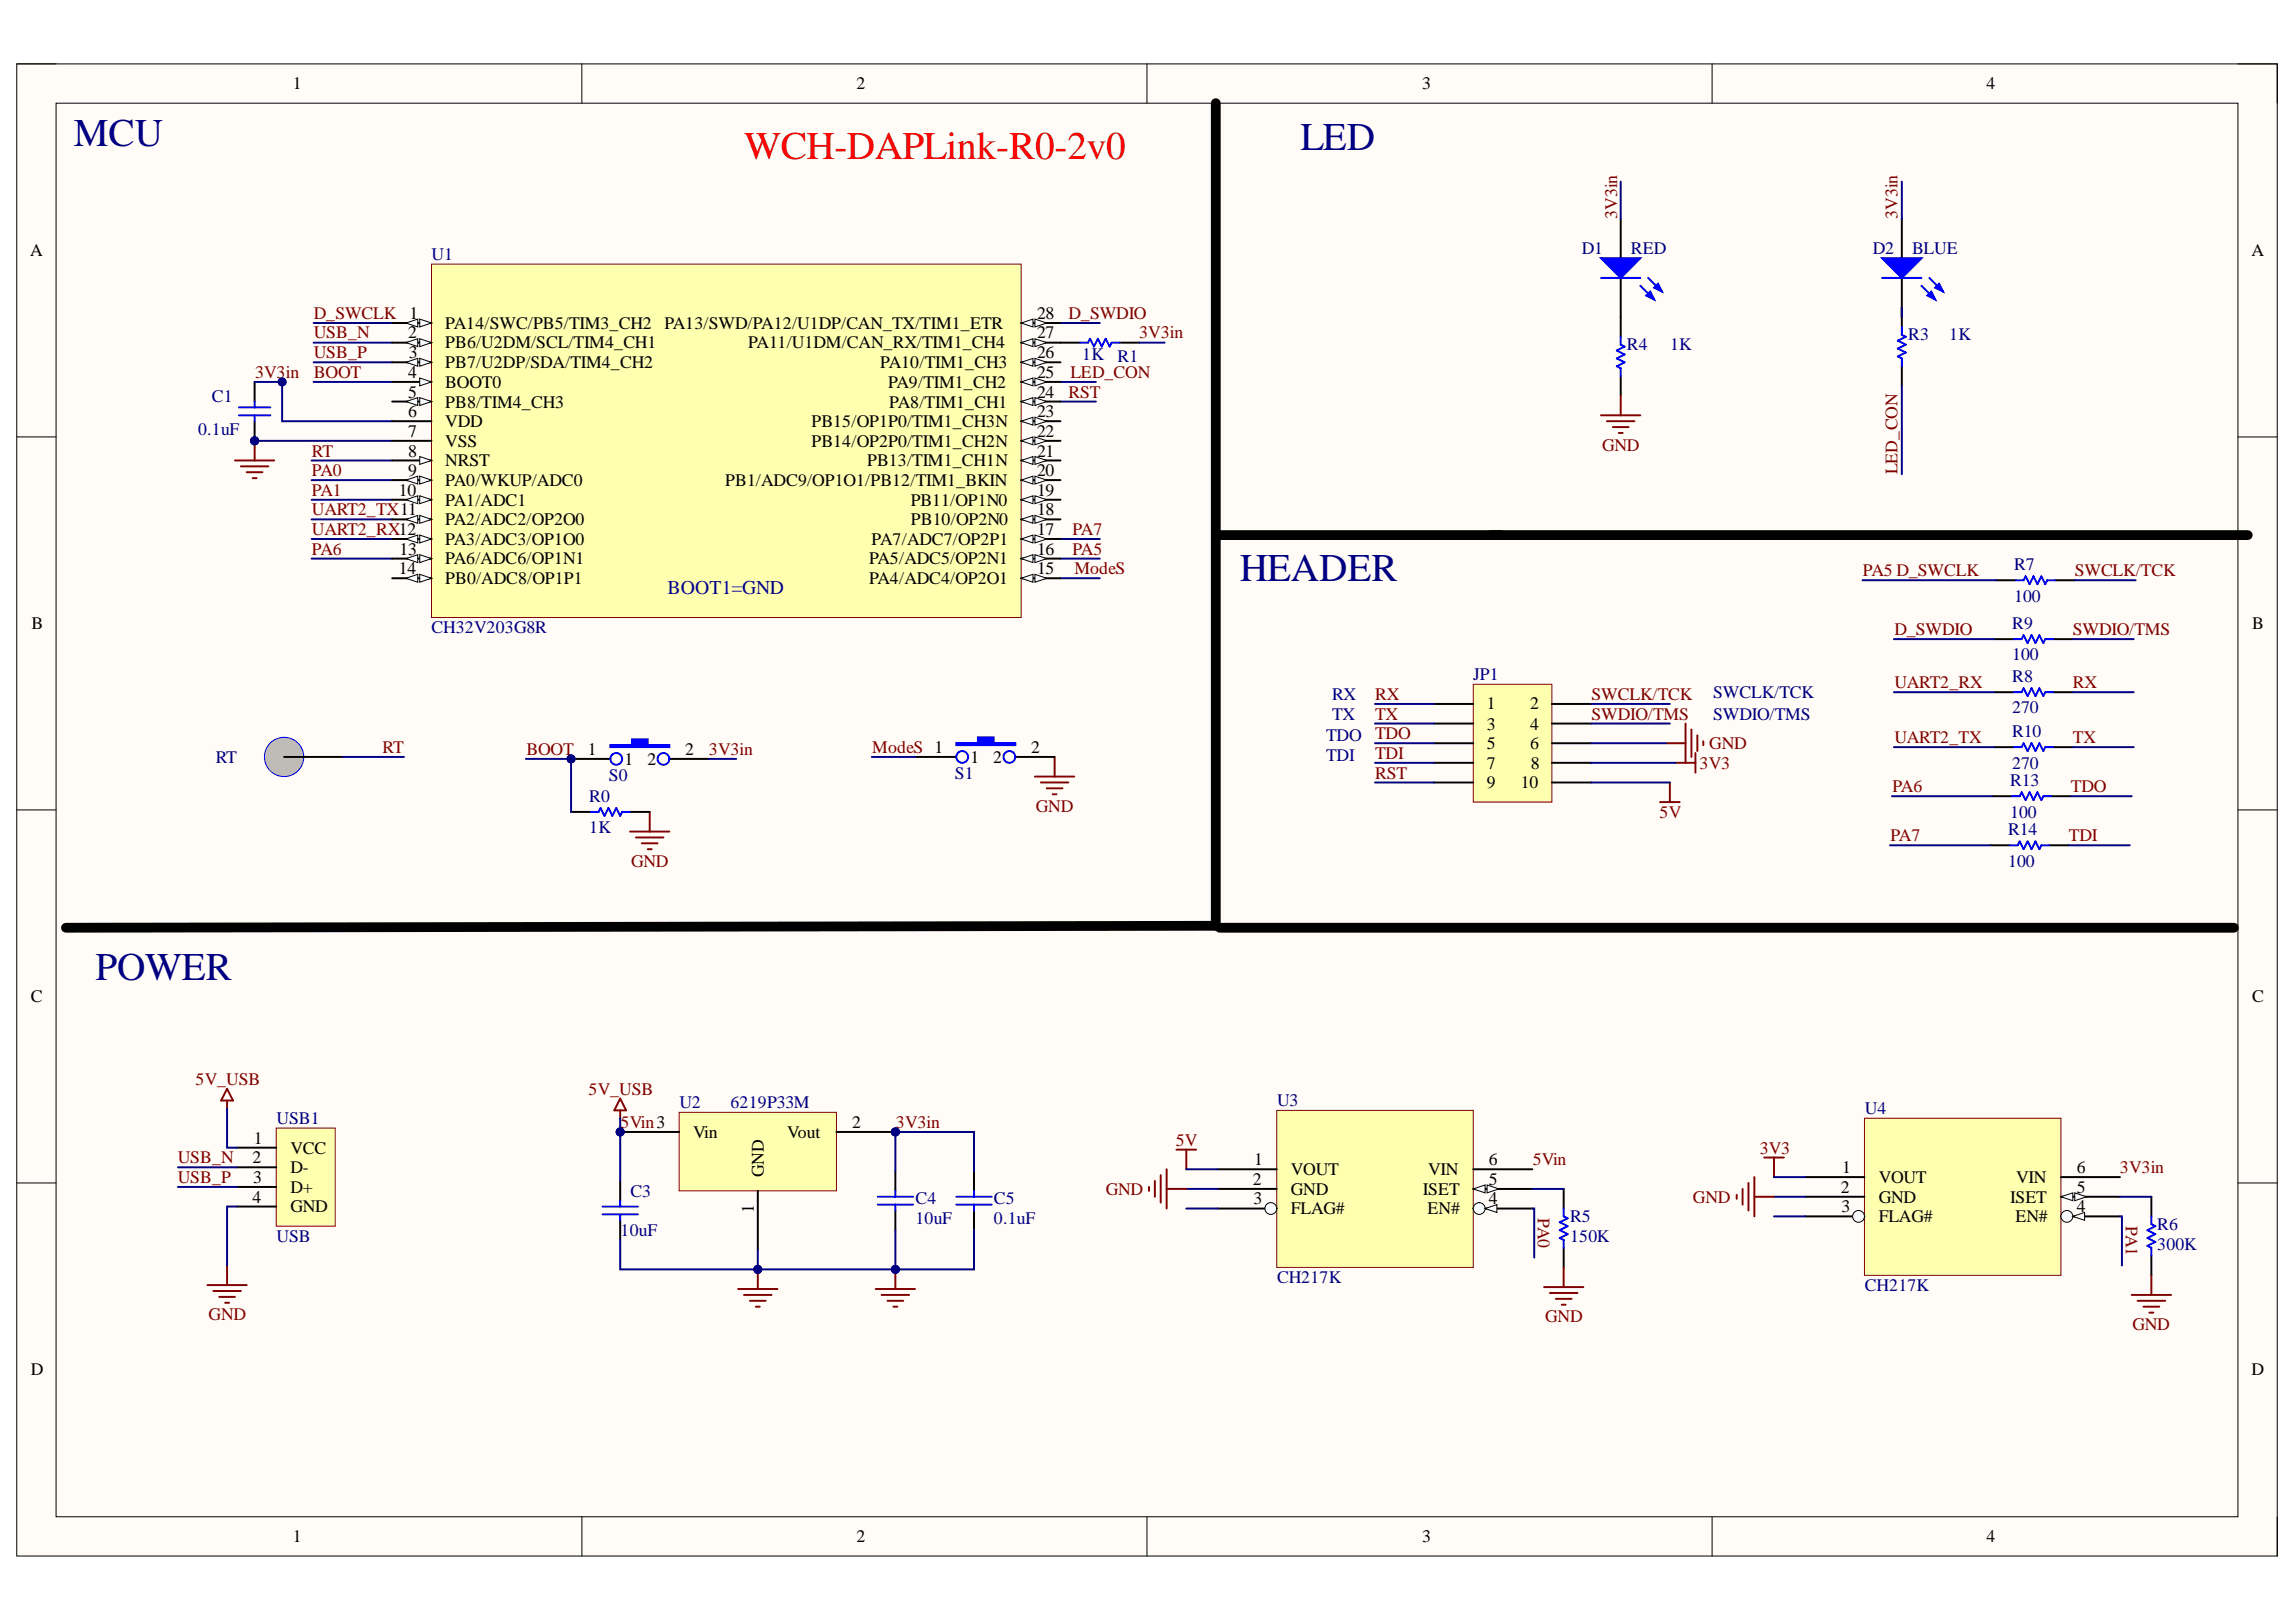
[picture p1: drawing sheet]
<svg xmlns="http://www.w3.org/2000/svg" width="297mm" height="210mm" viewBox="0 0 297 210" stroke-linecap="round" stroke-linejoin="round" font-family="sans-serif">
<defs><g id="words">
<g font-size="5.1" fill="#000080">
<text x="9.6" y="18.8">MCU</text>
<text x="168.3" y="19.4">LED</text>
<text x="160.4" y="75.2">HEADER</text>
<text x="12.4" y="126.8">POWER</text>
</g>
<text font-size="5.1" fill="#f00" x="96.3" y="20.6">WCH-DAPLink-R0-2v0</text>
<text font-size="2.5" fill="#0c0087" x="86.4" y="76.8">BOOT1=GND</text>
<g font-size="2.3">
<text x="37.9" y="11.6">1</text>
<text x="110.8" y="11.6">2</text>
<text x="184" y="11.6">3</text>
<text x="257" y="11.6">4</text>
<text x="3.9" y="33.1">A</text>
<text x="291.3" y="33.1">A</text>
<text x="53" y="41.2">1</text>
<text x="134.2" y="41.2">28</text>
<text x="52.8" y="43.8">2</text>
<text x="52.9" y="46.3">3</text>
<text x="57.6" y="42.5">PA14/SWC/PB5/TIM3_CH2</text>
<text x="57.6" y="45.1">PB6/U2DM/SCL/TIM4_CH1</text>
<text x="57.6" y="47.6">PB7/U2DP/SDA/TIM4_CH2</text>
<text x="86" y="42.5">PA13/SWD/PA12/U1DP/CAN_TX/TIM1_ETR</text>
<text x="96.8" y="45.1">PA11/U1DM/CAN_RX/TIM1_CH4</text>
<text x="113.9" y="47.6">PA10/TIM1_CH3</text>
<text x="134.2" y="46.3">26</text>
<text x="134.2" y="43.8">27</text>
<text x="52.8" y="48.9">4</text>
<text x="52.8" y="51.5">5</text>
<text x="57.6" y="50.2">BOOT0</text>
<text x="57.6" y="52.7">PB8/TIM4_CH3</text>
<text x="114.9" y="50.2">PA9/TIM1_CH2</text>
<text x="115.1" y="52.7">PA8/TIM1_CH1</text>
<text x="134.2" y="48.9">25</text>
<text x="134.2" y="51.5">24</text>
<text x="52.8" y="54">6</text>
<text x="52.8" y="59.1">8</text>
<text x="52.8" y="56.5">7</text>
<text x="57.6" y="55.3">VDD</text>
<text x="57.6" y="57.8">VSS</text>
<text x="105" y="57.8">PB14/OP2P0/TIM1_CH2N</text>
<text x="105" y="55.3">PB15/OP1P0/TIM1_CH3N</text>
<text x="134.2" y="59.1">21</text>
<text x="134.2" y="56.5">22</text>
<text x="134.2" y="54">23</text>
<text x="51.6" y="64.2">10</text>
<text x="52.8" y="61.6">9</text>
<text x="57.6" y="60.4">NRST</text>
<text x="57.6" y="62.9">PA0/WKUP/ADC0</text>
<text x="57.6" y="65.4">PA1/ADC1</text>
<text x="93.8" y="62.9">PB1/ADC9/OP1O1/PB12/TIM1_BKIN</text>
<text x="112.2" y="60.4">PB13/TIM1_CH1N</text>
<text x="117.8" y="65.4">PB11/OP1N0</text>
<text x="134.2" y="64.2">19</text>
<text x="134.2" y="61.6">20</text>
<text x="51.7" y="71.8">13</text>
<text x="57.6" y="68">PA2/ADC2/OP2O0</text>
<text x="57.6" y="70.5">PA3/ADC3/OP1O0</text>
<text x="112.8" y="70.5">PA7/ADC7/OP2P1</text>
<text x="117.8" y="68">PB10/OP2N0</text>
<text x="134.2" y="71.8">16</text>
<text x="134.2" y="69.2">17</text>
<text x="134.2" y="66.7">18</text>
<text x="51.6" y="74.3">14</text>
<text x="57.6" y="75.6">PB0/ADC8/OP1P1</text>
<text x="57.6" y="73">PA6/ADC6/OP1N1</text>
<text x="112.4" y="73">PA5/ADC5/OP2N1</text>
<text x="112.4" y="75.6">PA4/ADC4/OP2O1</text>
<text x="134.2" y="74.3">15</text>
<text x="4.1" y="81.4">B</text>
<text x="291.4" y="81.4">B</text>
<text x="192.4" y="91.8">1</text>
<text x="192.4" y="94.4">3</text>
<text x="198" y="94.4">4</text>
<text x="198" y="91.8">2</text>
<text x="76.1" y="97.7">1</text>
<text x="80.8" y="99">1</text>
<text x="83.8" y="99">2</text>
<text x="88.7" y="97.7">2</text>
<text x="125.5" y="98.7">1</text>
<text x="128.5" y="98.7">2</text>
<text x="133.4" y="97.5">2</text>
<text x="192.4" y="97">5</text>
<text x="192.4" y="99.5">7</text>
<text x="198" y="97">6</text>
<text x="198" y="99.5">8</text>
<text x="192.4" y="102">9</text>
<text x="196.8" y="102">10</text>
<text x="4" y="129.7">C</text>
<text x="291.4" y="129.7">C</text>
<text x="32.8" y="148">1</text>
<text x="37.6" y="149.3">VCC</text>
<text x="89.7" y="147.2">Vin</text>
<text x="101.9" y="147.2">Vout</text>
<text x="110.2" y="146">2</text>
<text x="32.7" y="150.5">2</text>
<text x="32.7" y="155.6">4</text>
<text x="32.7" y="153.1">3</text>
<text x="37.6" y="151.8">D-</text>
<text x="37.6" y="154.3">D+</text>
<text x="98.8" y="152.3" transform="rotate(-90 98.8 152.3)">GND</text>
<text x="162.1" y="153.3">2</text>
<text x="162.2" y="155.9">3</text>
<text x="162.3" y="150.8">1</text>
<text x="167" y="154.6">GND</text>
<text x="167" y="152.1">VOUT</text>
<text x="184.1" y="154.6">ISET</text>
<text x="184.8" y="152.1">VIN</text>
<text x="192.6" y="155.9">4</text>
<text x="192.6" y="150.8">6</text>
<text x="192.6" y="153.3">5</text>
<text x="238.1" y="154.3">2</text>
<text x="238.3" y="151.8">1</text>
<text x="243" y="155.6">GND</text>
<text x="243" y="153.1">VOUT</text>
<text x="260.1" y="155.6">ISET</text>
<text x="260.8" y="153.1">VIN</text>
<text x="268.7" y="151.8">6</text>
<text x="268.7" y="154.3">5</text>
<text x="37.6" y="156.9">GND</text>
<text x="97.5" y="157" transform="rotate(-90 97.5 157)">1</text>
<text x="167" y="157.1">FLAG#</text>
<text x="184.7" y="157.1">EN#</text>
<text x="238.2" y="156.9">3</text>
<text x="243" y="158.2">FLAG#</text>
<text x="260.7" y="158.2">EN#</text>
<text x="268.7" y="156.9">4</text>
<text x="4" y="177.9">D</text>
<text x="291.3" y="177.9">D</text>
<text x="37.9" y="199.6">1</text>
<text x="110.8" y="199.6">2</text>
<text x="184" y="199.6">3</text>
<text x="257" y="199.6">4</text>
</g>
<g font-size="2.3" fill="#800000">
<text x="209.2" y="28.3" transform="rotate(-90 209.2 28.3)">3V3in</text>
<text x="245.5" y="28.3" transform="rotate(-90 245.5 28.3)">3V3in</text>
<text x="40.6" y="41.2">D_SWCLK</text>
<text x="138.2" y="41.2">D_SWDIO</text>
<text x="40.6" y="46.3">USB_P</text>
<text x="40.6" y="43.8">USB_N</text>
<text x="147.4" y="43.8">3V3in</text>
<text x="33" y="48.9">3V3in</text>
<text x="40.6" y="48.9">BOOT</text>
<text x="138.2" y="51.5">RST</text>
<text x="138.5" y="48.9">LED_CON</text>
<text x="40.4" y="59.1">RT</text>
<text x="207.3" y="58.3">GND</text>
<text x="40.4" y="61.6">PA0</text>
<text x="40.4" y="64.2">PA1</text>
<text x="245.5" y="61.4" transform="rotate(-90 245.5 61.4)">LED_CON</text>
<text x="40.4" y="69.2">UART2_RX12</text>
<text x="40.4" y="66.7">UART2_TX11</text>
<text x="40.4" y="71.8">PA6</text>
<text x="138.7" y="71.8">PA5</text>
<text x="138.7" y="69.2">PA7</text>
<text x="139" y="74.3">ModeS</text>
<text x="241" y="74.6">PA5 D_SWCLK</text>
<text x="268.4" y="74.6">SWCLK/TCK</text>
<text x="245.1" y="82.2">D_SWDIO</text>
<text x="268.2" y="82.2">SWDIO/TMS</text>
<text x="245.1" y="89">UART2_RX</text>
<text x="268.2" y="89">RX</text>
<text x="177.9" y="93.1">TX</text>
<text x="177.9" y="90.5">RX</text>
<text x="177.9" y="95.7">TDO</text>
<text x="205.9" y="93.1">SWDIO/TMS</text>
<text x="205.9" y="90.5">SWCLK/TCK</text>
<text x="49.5" y="97.5">RT</text>
<text x="68.1" y="97.7">BOOT</text>
<text x="91.7" y="97.7">3V3in</text>
<text x="112.9" y="97.5">ModeS 1</text>
<text x="177.9" y="100.8">RST</text>
<text x="177.9" y="98.2">TDI</text>
<text x="219.9" y="99.5">3V3</text>
<text x="221.1" y="97">GND</text>
<text x="245.1" y="96.2">UART2_TX</text>
<text x="268.2" y="96.2">TX</text>
<text x="134" y="105.1">GND</text>
<text x="214.7" y="105.8">5V</text>
<text x="244.8" y="102.5">PA6</text>
<text x="267.9" y="102.5">TDO</text>
<text x="81.6" y="112.2">GND</text>
<text x="244.6" y="108.9">PA7</text>
<text x="267.7" y="108.9">TDI</text>
<text x="25.3" y="140.4">5V_USB</text>
<text x="76.1" y="141.7">5V_USB</text>
<text x="80.3" y="146">5Vin3</text>
<text x="115.9" y="146">3V3in</text>
<text x="152.1" y="148.3">5V</text>
<text x="227.7" y="149.3">3V3</text>
<text x="23" y="150.5">USB_N</text>
<text x="23" y="153.1">USB_P</text>
<text x="143.1" y="154.6">GND</text>
<text x="198.3" y="150.8">5Vin</text>
<text x="219" y="155.6">GND</text>
<text x="274.3" y="151.8">3V3in</text>
<text x="199" y="157.6" transform="rotate(90 199 157.6)">PA0</text>
<text x="275" y="158.7" transform="rotate(90 275 158.7)">PA1</text>
<text x="27" y="170.8">GND</text>
<text x="199.9" y="171.1">GND</text>
<text x="275.9" y="172.1">GND</text>
</g>
<g font-size="2.3" fill="#000080">
<text x="55.8" y="33.6">U1</text>
<text x="204.6" y="32.9">D1</text>
<text x="211" y="32.9">RED</text>
<text x="242.3" y="32.9">D2</text>
<text x="247.4" y="32.9">BLUE</text>
<text x="140" y="46.6">1K</text>
<text x="144.6" y="46.8">R1</text>
<text x="210.5" y="45.3">R4</text>
<text x="216.1" y="45.3">1K</text>
<text x="246.9" y="44">R3</text>
<text x="252.2" y="44">1K</text>
<text x="27.4" y="52">C1</text>
<text x="25.6" y="56.3">0.1uF</text>
<text x="260.6" y="73.8">R7</text>
<text x="260.6" y="77.8">100</text>
<text x="55.8" y="81.9">CH32V203G8R</text>
<text x="260.3" y="81.4">R9</text>
<text x="190.6" y="88">JP1</text>
<text x="260.3" y="88.2">R8</text>
<text x="260.3" y="85.5">100</text>
<text x="171.6" y="95.9">TDO</text>
<text x="172.3" y="90.5">RX</text>
<text x="172.3" y="93.1">TX</text>
<text x="221.6" y="90.3">SWCLK/TCK</text>
<text x="221.6" y="93.1">SWDIO/TMS</text>
<text x="260.3" y="95.4">R10</text>
<text x="260.3" y="92.3">270</text>
<text x="27.9" y="98.7">RT</text>
<text x="78.8" y="101">S0</text>
<text x="123.5" y="100.8">S1</text>
<text x="171.6" y="98.5">TDI</text>
<text x="260.1" y="101.8">R13</text>
<text x="260.3" y="99.5">270</text>
<text x="76.2" y="103.8">R0</text>
<text x="76.2" y="107.9">1K</text>
<text x="260.1" y="105.8">100</text>
<text x="259.8" y="108.1">R14</text>
<text x="259.8" y="112.2">100</text>
<text x="87.9" y="143.4">U2</text>
<text x="94.5" y="143.4">6219P33M</text>
<text x="165.2" y="143.2">U3</text>
<text x="35.8" y="145.5">USB1</text>
<text x="241.3" y="144.2">U4</text>
<text x="81.6" y="154.9">C3</text>
<text x="118.4" y="155.9">C4</text>
<text x="128.6" y="155.9">C5</text>
<text x="35.8" y="160.7">USB</text>
<text x="80.3" y="159.9">10uF</text>
<text x="118.4" y="158.4">10uF</text>
<text x="128.6" y="158.4">0.1uF</text>
<text x="203.1" y="158.2">R5</text>
<text x="203.1" y="160.7">150K</text>
<text x="279.1" y="159.2">R6</text>
<text x="279.1" y="161.7">300K</text>
<text x="165.2" y="166">CH217K</text>
<text x="241.3" y="167">CH217K</text>
</g>
</g></defs>
<path d="M2.2 8.3h292.4v193.1h-292.4z" fill-rule="evenodd" fill="#fffcf8"/>
<path d="M2.2 8.3h292.4v193.1h-292.4z" fill="none" stroke="#000" stroke-width=".13"/>
<path d="M7.3 13.4h282.2v182.9h-282.2z" fill-rule="evenodd" fill="#fffcf8"/>
<g fill="none" stroke="#000" stroke-width=".13">
<path d="M2.2 8.3h5.1M7.3 13.4h282.2v182.9h-282.2zM75.3 8.3v5M148.4 8.3v5M221.5 8.3v5.1M289.5 8.3h5.1v5.1M2.2 56.5h5.1M289.5 56.5h5.1M2.2 104.8h5.1M289.5 104.8h5.1M2.2 153.1h5.1M289.5 153.1h5.1"/>
<path d="M75.3 196.3v5.1M148.4 196.3v5.1M221.5 196.3v5.1M294.6 196.3v5.1"/>
</g>
<path d="M157.3 13.3v106.5l-148.8 .3M157.3 69.2h133.5" fill="none" stroke="#000" stroke-width="1.3"/>
<path d="M246 28.3v5.1M246 36v5" fill="none" stroke="#000" stroke-width=".25"/>
<path d="M243.5 33.4h5.1l-2.6 2.6z" fill="#00f"/>
<path d="M243.5 33.4h5.1l-2.6 2.6zM248.6 37l1.8 1.8M249.6 36l1.8 1.7" fill="none" stroke="#00f" stroke-width=".25"/>
<path d="M249.3 38.2l.5-.5 .6 1.1z" fill="#00f"/>
<path d="M249.3 38.2l.5-.5 .6 1.1z" fill="none" stroke="#00f" stroke-width=".25"/>
<path d="M250.4 37.2l.5-.5 .5 1z" fill="#00f"/>
<path d="M243.5 36h5.1M250.4 37.2l.5-.5 .5 1zM209.7 43.6v1l.5 .3-1 .5 1 .5-1 .5 1 .5-1 .5 .5 .3v1M246 42.3v1l.6 .3-1.1 .5 1.1 .5-1.1 .5 1.1 .5-1.1 .5 .5 .3v1" fill="none" stroke="#00f" stroke-width=".25"/>
<path d="M209.7 28.3v5.1M209.7 36v7.6M246 39.8v2.5M209.7 48.7v2.5M246 47.4v2.5" fill="none" stroke="#000" stroke-width=".25"/>
<path d="M207.1 33.4h5.1l-2.5 2.6z" fill="#00f"/>
<path d="M207.1 33.4h5.1l-2.5 2.6zM212.2 37l1.8 1.8M213.2 36l1.8 1.7" fill="none" stroke="#00f" stroke-width=".25"/>
<path d="M213 38.2l.5-.5 .5 1.1z" fill="#00f"/>
<path d="M213 38.2l.5-.5 .5 1.1z" fill="none" stroke="#00f" stroke-width=".25"/>
<path d="M214 37.2l.5-.5 .5 1z" fill="#00f"/>
<path d="M207.1 36h5.1M214 37.2l.5-.5 .5 1z" fill="none" stroke="#00f" stroke-width=".25"/>
<path d="M29.4 140.9l.7 1.5h-1.5zM29.4 142.4v1M26.8 166.3h5.1M27.6 167.1h3.6M28.4 167.8h2M29.1 168.6h.5M29.4 163.8v2.5" fill="none" stroke="#800000" stroke-width=".25"/>
<path d="M35.7 146h7.7v12.7h-7.7z" fill-rule="evenodd" fill="#ffffb0"/>
<path d="M35.7 146h7.7v12.7h-7.7z" fill="none" stroke="#800000" stroke-width=".13"/>
<path d="M30.7 148.5h5M30.7 151.1h5M30.7 153.6h5M30.7 156.1h5M80.2 152.8v2.6M80.2 157.9v2.6" fill="none" stroke="#000" stroke-width=".25"/>
<path d="M215.5 96.2h2.6M218.1 93.6v5.1M218.8 94.4v3.6M219.6 95.2v2M220.4 95.9v.5M228.2 149.8h2.6M229.5 149.8v2.5M95.5 166.8h5.1M96.3 167.6h3.5M97 168.3h2.1M97.8 169.1h.5M98 164.3v2.5" fill="none" stroke="#800000" stroke-width=".25"/>
<path d="M77.9 157.2h4.6M77.9 156.1h4.6M80.2 155.4v.7M80.2 157.2v.7" fill="none" stroke="#00f" stroke-width=".25"/>
<circle cx="98" cy="164.3" r=".51" fill="#000080"/>
<circle cx="98" cy="164.3" r=".51" fill="none" stroke="#000080" stroke-width=".13"/>
<path d="M113.3 166.8h5.1M114.1 167.6h3.5M114.8 168.3h2.1M115.6 169.1h.5M115.8 164.3v2.5" fill="none" stroke="#800000" stroke-width=".25"/>
<circle cx="115.8" cy="164.3" r=".51" fill="#000080"/>
<circle cx="115.8" cy="164.3" r=".51" fill="none" stroke="#000080" stroke-width=".13"/>
<path d="M115.8 151.6v2.5M115.8 156.7v2.5M126 151.6v2.5M126 156.7v2.5" fill="none" stroke="#000" stroke-width=".25"/>
<path d="M113.6 155.9h4.5M113.6 154.9h4.5M115.8 154.1v.8M115.8 155.9v.8M123.7 155.9h4.6M123.7 154.9h4.6M126 154.1v.8M126 155.9v.8" fill="none" stroke="#00f" stroke-width=".25"/>
<path d="M80.2 142.2l.8 1.5h-1.5zM80.2 143.7v1" fill="none" stroke="#800000" stroke-width=".25"/>
<path d="M190.6 88.6h10.2v15.2h-10.2z" fill-rule="evenodd" fill="#ffffb0"/>
<path d="M190.6 88.6h10.2v15.2h-10.2z" fill="none" stroke="#800000" stroke-width=".13"/>
<g fill="none" stroke="#000" stroke-width=".25">
<path d="M258.2 75.1h2.6M265.9 75.1h2.5M185.5 91.1h5.1M185.5 93.6h5.1M185.5 96.2h5.1M185.5 98.7h5.1M200.8 91.1h5.1M200.8 93.6h5.1M200.8 96.2h5.1M200.8 98.7h5.1M258 96.7h2.5M258 89.6h2.5"/>
<path d="M258 82.7h2.5M265.6 96.7h2.6M265.6 89.6h2.6M265.6 82.7h2.6M185.5 101.3h5.1M200.8 101.3h5.1"/>
</g>
<path d="M216.8 98.7h2.5M219.3 97.4v2.6M214.8 103.8h2.5M216 101.3v2.5M152.2 148.8h2.5M153.5 148.8v2.5" fill="none" stroke="#800000" stroke-width=".25"/>
<path d="M260.8 75.1h1l.3-.5 .5 1 .5-1 .5 1 .5-1 .5 1 .3-.5h1M260.5 96.7h1l.3-.5 .5 1 .5-1 .5 1 .5-1 .5 1 .3-.5h1M260.5 89.6h1l.3-.5 .5 1 .5-1 .5 1 .5-1 .5 1 .3-.5h1M260.5 82.7h1l.3-.5 .5 1 .5-1 .5 1 .5-1 .5 1 .3-.5h1" fill="none" stroke="#00f" stroke-width=".25"/>
<path d="M246 39.8v1.2M246 49.9v11.5M29.4 143.4v5.1h1.3M30.7 156.1h-1.3v7.7M115.8 151.6v-5.1h10.2v5.1" fill="none" stroke="#000080" stroke-width=".25"/>
<circle cx="115.8" cy="146.5" r=".51" fill="#000080"/>
<circle cx="115.8" cy="146.5" r=".51" fill="none" stroke="#000080" stroke-width=".13"/>
<path d="M115.8 159.2v5.1h-35.6v-3.8" fill="none" stroke="#000080" stroke-width=".25"/>
<circle cx="98" cy="164.3" r=".51" fill="#000080"/>
<circle cx="98" cy="164.3" r=".51" fill="none" stroke="#000080" stroke-width=".13"/>
<circle cx="115.8" cy="164.3" r=".51" fill="#000080"/>
<circle cx="115.8" cy="164.3" r=".51" fill="none" stroke="#000080" stroke-width=".13"/>
<path d="M126 159.2v5.1h-10.2" fill="none" stroke="#000080" stroke-width=".25"/>
<circle cx="115.8" cy="164.3" r=".51" fill="#000080"/>
<circle cx="115.8" cy="164.3" r=".51" fill="none" stroke="#000080" stroke-width=".13"/>
<path d="M177.9 96.2h7.6M177.9 98.7h7.6M177.9 93.6h7.6M177.9 91.1h7.6M205.9 96.2h9.6M205.9 98.7h10.9M205.9 93.6h10.1M205.9 91.1h10.1M177.9 101.3h7.6M205.9 101.3h10.1M23 151.1h7.7M23 153.6h7.7" fill="none" stroke="#000080" stroke-width=".25"/>
<circle cx="32.9" cy="57" r=".51" fill="#000080"/>
<circle cx="32.9" cy="57" r=".51" fill="none" stroke="#000080" stroke-width=".13"/>
<path d="M32.9 54.5v2.5" fill="none" stroke="#000" stroke-width=".25"/>
<circle cx="32.9" cy="57" r=".51" fill="#000080"/>
<circle cx="32.9" cy="57" r=".51" fill="none" stroke="#000080" stroke-width=".13"/>
<path d="M32.9 49.4v2.6" fill="none" stroke="#000" stroke-width=".25"/>
<path d="M30.9 52.7h4.1M30.9 53.7h4.1M32.9 52v.7M32.9 53.7v.8" fill="none" stroke="#00f" stroke-width=".25"/>
<path d="M30.4 59.6h5.1M32.9 57v2.6M31.2 60.4h3.5M31.9 61.1h2.1M32.7 61.9h.5" fill="none" stroke="#800000" stroke-width=".25"/>
<circle cx="32.9" cy="57" r=".51" fill="#000080"/>
<circle cx="32.9" cy="57" r=".51" fill="none" stroke="#000080" stroke-width=".13"/>
<path d="M137.2 41.8h5.1M40.3 72.3h10.4M40.3 69.7h10.4M40.3 67.2h10.4M137.2 72.3h5.1M137.2 69.7h5.1M137.2 74.8h5.1M112.8 98h5.8" fill="none" stroke="#000080" stroke-width=".25"/>
<path d="M136.4 98v2.5M133.9 100.5h5.1M134.7 101.3h3.5M135.4 102h2.1M136.2 102.8h.5" fill="none" stroke="#800000" stroke-width=".25"/>
<circle cx="80.2" cy="146.5" r=".51" fill="#000080"/>
<circle cx="80.2" cy="146.5" r=".51" fill="none" stroke="#000080" stroke-width=".13"/>
<circle cx="115.8" cy="146.5" r=".51" fill="#000080"/>
<circle cx="115.8" cy="146.5" r=".51" fill="none" stroke="#000080" stroke-width=".13"/>
<path d="M87.9 143.9h20.3v10.2h-20.3z" fill-rule="evenodd" fill="#ffffb0"/>
<path d="M87.9 143.9h20.3v10.2h-20.3z" fill="none" stroke="#800000" stroke-width=".13"/>
<path d="M80.2 146.5h7.7" fill="none" stroke="#000" stroke-width=".25"/>
<circle cx="80.2" cy="146.5" r=".51" fill="#000080"/>
<circle cx="80.2" cy="146.5" r=".51" fill="none" stroke="#000080" stroke-width=".13"/>
<path d="M98 154.1v7.6M108.2 146.5h7.6" fill="none" stroke="#000" stroke-width=".25"/>
<circle cx="115.8" cy="146.5" r=".51" fill="#000080"/>
<circle cx="115.8" cy="146.5" r=".51" fill="none" stroke="#000080" stroke-width=".13"/>
<path d="M98 161.7v2.6" fill="none" stroke="#000080" stroke-width=".25"/>
<circle cx="98" cy="164.3" r=".51" fill="#000080"/>
<circle cx="98" cy="164.3" r=".51" fill="none" stroke="#000080" stroke-width=".13"/>
<path d="M32.9 57h17.8" fill="none" stroke="#000080" stroke-width=".25"/>
<circle cx="32.9" cy="57" r=".51" fill="#000080"/>
<circle cx="32.9" cy="57" r=".51" fill="none" stroke="#000080" stroke-width=".13"/>
<path d="M118.6 98h5.1M131.3 98h5.1" fill="none" stroke="#000" stroke-width=".25"/>
<path d="M123.7 96.2h2.8v-.8h2.1v.8h2.7v.2h-7.6z" fill-rule="evenodd" fill="#00f"/>
<g fill="none" stroke="#00f" stroke-width=".25">
<path d="M123.7 96.2h2.8v-.8h2.1v.8h2.7v.2h-7.6z"/>
<circle cx="124.5" cy="98" r=".76"/>
<circle cx="130.6" cy="98" r=".76"/>
</g>
<circle cx="36.8" cy="98" r="2.54" fill="#c0c0c0"/>
<circle cx="36.8" cy="98" r="2.54" fill="none" stroke="#00f" stroke-width=".13"/>
<path d="M36.8 98h7.6" fill="none" stroke="#000" stroke-width=".25"/>
<path d="M241 75.1h17.2M268.4 75.1h7.9M44.4 98h7.9M245 82.7h13M245 89.6h13M245 96.7h13M268.2 82.7h7.8M268.2 89.6h7.8M268.2 96.7h7.8" fill="none" stroke="#000080" stroke-width=".25"/>
<path d="M165.2 143.7h25.4v20.3h-25.4z" fill-rule="evenodd" fill="#ffffb0"/>
<path d="M165.2 143.7h25.4v20.3h-25.4z" fill="none" stroke="#800000" stroke-width=".13"/>
<path d="M190.6 156.4h7.6" fill="none" stroke="#000" stroke-width=".25"/>
<circle cx="191.4" cy="156.4" r=".76" fill="#f8fcff"/>
<circle cx="191.4" cy="156.4" r=".76" fill="none" stroke="#000" stroke-width=".13"/>
<path d="M192.1 156.4l1.6-.5v1z" fill="#f8fcff"/>
<path d="M192.1 156.4l1.6-.5v1z" fill="none" stroke="#000" stroke-width=".13"/>
<path d="M157.5 153.9h7.7M190.6 151.3h7.6M190.6 153.9h7.6" fill="none" stroke="#000" stroke-width=".25"/>
<path d="M190.6 153.9l1.5-.6v1.1z" fill="#f8fcff"/>
<path d="M190.6 153.9l1.5-.6v1.1z" fill="none" stroke="#000" stroke-width=".13"/>
<path d="M192.4 153.3l1.5 .6-1.5 .5z" fill="#f8fcff"/>
<path d="M192.4 153.3l1.5 .6-1.5 .5z" fill="none" stroke="#000" stroke-width=".13"/>
<path d="M157.5 156.4h7.7" fill="none" stroke="#000" stroke-width=".25"/>
<circle cx="164.4" cy="156.4" r=".76" fill="#f8fcff"/>
<circle cx="164.4" cy="156.4" r=".76" fill="none" stroke="#000" stroke-width=".13"/>
<path d="M157.5 151.3h7.7M202.3 153.9v2.5M202.3 161.5v2.5" fill="none" stroke="#000" stroke-width=".25"/>
<path d="M202.3 156.4v1l.5 .3-1 .5 1 .5-1 .5 1 .5-1 .5 .5 .3v1" fill="none" stroke="#00f" stroke-width=".25"/>
<path d="M199.8 166.6h5M200.5 167.3h3.6M201.3 168.1h2M202 168.8h.5M202.3 164v2.6" fill="none" stroke="#800000" stroke-width=".25"/>
<path d="M40.3 59.6h10.4M40.3 62.1h10.4M40.3 64.7h10.4M153.5 153.9h4M153.5 151.3h4M153.5 156.4h4M198.2 156.4h.3v6.3M198.2 153.9h4.1" fill="none" stroke="#000080" stroke-width=".25"/>
<circle cx="80.2" cy="146.5" r=".51" fill="#000080"/>
<circle cx="80.2" cy="146.5" r=".51" fill="none" stroke="#000080" stroke-width=".13"/>
<path d="M148.6 153.6v.5M149.4 152.8v2.1M150.2 152.1v3.5M150.9 151.3v5.1M150.9 153.9h2.6" fill="none" stroke="#800000" stroke-width=".25"/>
<path d="M241.2 144.7h25.4v20.3h-25.4z" fill-rule="evenodd" fill="#ffffb0"/>
<path d="M241.2 144.7h25.4v20.3h-25.4z" fill="none" stroke="#800000" stroke-width=".13"/>
<path d="M266.6 157.4h7.7" fill="none" stroke="#000" stroke-width=".25"/>
<circle cx="267.4" cy="157.4" r=".76" fill="#f8fcff"/>
<circle cx="267.4" cy="157.4" r=".76" fill="none" stroke="#000" stroke-width=".13"/>
<path d="M268.2 157.4l1.5-.5v1z" fill="#f8fcff"/>
<path d="M268.2 157.4l1.5-.5v1z" fill="none" stroke="#000" stroke-width=".13"/>
<path d="M233.6 154.9h7.6M266.6 152.3h7.7M266.6 154.9h7.7" fill="none" stroke="#000" stroke-width=".25"/>
<path d="M266.6 154.9l1.6-.5v1z" fill="#f8fcff"/>
<path d="M266.6 154.9l1.6-.5v1z" fill="none" stroke="#000" stroke-width=".13"/>
<path d="M268.4 154.4l1.5 .5-1.5 .5z" fill="#f8fcff"/>
<path d="M268.4 154.4l1.5 .5-1.5 .5z" fill="none" stroke="#000" stroke-width=".13"/>
<path d="M233.6 157.4h7.6" fill="none" stroke="#000" stroke-width=".25"/>
<circle cx="240.4" cy="157.4" r=".76" fill="#f8fcff"/>
<circle cx="240.4" cy="157.4" r=".76" fill="none" stroke="#000" stroke-width=".13"/>
<path d="M233.6 152.3h7.6M278.3 154.9v2.5M278.3 162.5v2.5" fill="none" stroke="#000" stroke-width=".25"/>
<path d="M278.3 157.4v1l.5 .3-1 .5 1 .5-1 .5 1 .5-1 .5 .5 .3v1" fill="none" stroke="#00f" stroke-width=".25"/>
<path d="M224.7 154.6v.5M225.4 153.9v2M226.2 153.1v3.6M227 152.3v5.1M227 154.9h2.5M275.8 167.6h5.1M276.6 168.3h3.5M277.3 169.1h2.1M278.1 169.9h.5M278.3 165v2.6" fill="none" stroke="#800000" stroke-width=".25"/>
<path d="M229.5 154.9h4.1M229.5 152.3h4.1M229.5 157.4h4.1M274.3 157.4h.2v6.4M274.3 154.9h4" fill="none" stroke="#000080" stroke-width=".25"/>
<circle cx="115.8" cy="146.5" r=".51" fill="#000080"/>
<circle cx="115.8" cy="146.5" r=".51" fill="none" stroke="#000080" stroke-width=".13"/>
<path d="M209.7 23.5v4.8M246 23.5v4.8M80.2 144.7v8.1" fill="none" stroke="#000080" stroke-width=".25"/>
<circle cx="80.2" cy="146.5" r=".51" fill="#000080"/>
<circle cx="80.2" cy="146.5" r=".51" fill="none" stroke="#000080" stroke-width=".13"/>
<path d="M157.8 120.1h131.2" fill="none" stroke="#000" stroke-width="1.3"/>
<path d="M81.5 107.6h5.1M82.3 108.4h3.5M83 109.1h2.1M83.8 109.9h.5M84.1 105.1v2.5" fill="none" stroke="#800000" stroke-width=".25"/>
<circle cx="73.9" cy="98.2" r=".51" fill="#000080"/>
<circle cx="73.9" cy="98.2" r=".51" fill="none" stroke="#000080" stroke-width=".13"/>
<path d="M73.9 98.2h5.1" fill="none" stroke="#000" stroke-width=".25"/>
<circle cx="73.9" cy="98.2" r=".51" fill="#000080"/>
<circle cx="73.9" cy="98.2" r=".51" fill="none" stroke="#000080" stroke-width=".13"/>
<path d="M86.6 98.2h5.1" fill="none" stroke="#000" stroke-width=".25"/>
<path d="M79 96.4h2.8v-.7h2v.7h2.8v.3h-7.6z" fill-rule="evenodd" fill="#00f"/>
<g fill="none" stroke="#00f" stroke-width=".25">
<path d="M79 96.4h2.8v-.7h2v.7h2.8v.3h-7.6zM76.4 105.1h1l.3-.5 .5 1 .5-1 .5 1 .5-1 .5 1 .3-.5h1"/>
<circle cx="79.7" cy="98.2" r=".76"/>
<circle cx="85.8" cy="98.2" r=".76"/>
</g>
<path d="M40.6 49.4h10.1M68 98.2h5.9v6.9" fill="none" stroke="#000080" stroke-width=".25"/>
<path d="M73.9 105.1h2.5M81.5 105.1h2.6" fill="none" stroke="#000" stroke-width=".25"/>
<circle cx="73.9" cy="98.2" r=".51" fill="#000080"/>
<circle cx="73.9" cy="98.2" r=".51" fill="none" stroke="#000080" stroke-width=".13"/>
<path d="M32.9 49.4h3.9M40.6 44.3h10.1M40.6 46.9h10.1M40.6 41.8h10.1M91.7 98.2h3.5" fill="none" stroke="#000080" stroke-width=".25"/>
<circle cx="36.5" cy="49.4" r=".51" fill="#000080"/>
<circle cx="36.5" cy="49.4" r=".51" fill="none" stroke="#000080" stroke-width=".13"/>
<path d="M36.5 49.4v5.1h14.2" fill="none" stroke="#000080" stroke-width=".25"/>
<circle cx="36.5" cy="49.4" r=".51" fill="#000080"/>
<circle cx="36.5" cy="49.4" r=".51" fill="none" stroke="#000080" stroke-width=".13"/>
<path d="M137.2 49.4h4.6M137.2 52h4.6M147.4 44.3h3.3M244.5 109.4h13M244.8 103h12.9M267.7 109.4h7.8M267.9 103h7.9" fill="none" stroke="#000080" stroke-width=".25"/>
<path d="M207.1 53.7h5.1M207.9 54.5h3.6M208.7 55.3h2M209.4 56h.5M209.7 51.2v2.5" fill="none" stroke="#800000" stroke-width=".25"/>
<path d="M137.2 44.3h2.5M144.8 44.3h2.6M257.5 109.4h2.5M257.7 103h2.6M265.1 109.4h2.6M265.4 103h2.5" fill="none" stroke="#000" stroke-width=".25"/>
<path d="M139.7 44.3h1.1l.2-.5 .5 1.1 .5-1.1 .5 1.1 .5-1.1 .6 1.1 .2-.6h1M260 109.4h1l.3-.5 .5 1 .5-1 .5 1 .5-1 .5 1 .3-.5h1M260.3 103h1l.2-.5 .6 1 .5-1 .5 1 .5-1 .5 1 .2-.5h1.1" fill="none" stroke="#00f" stroke-width=".25"/>
<path d="M55.8 34.2h76.3v45.7h-76.3z" fill-rule="evenodd" fill="#ffffb0"/>
<path d="M55.8 34.2h76.3v45.7h-76.3z" fill="none" stroke="#800000" stroke-width=".13"/>
<path d="M132.1 49.4h5.1" fill="none" stroke="#000" stroke-width=".25"/>
<path d="M132.1 49.4l1.5-.5v1z" fill="#f8fcff"/>
<path d="M132.1 49.4l1.5-.5v1z" fill="none" stroke="#000" stroke-width=".13"/>
<path d="M133.9 48.9l1.5 .5-1.5 .5z" fill="#f8fcff"/>
<path d="M133.9 48.9l1.5 .5-1.5 .5z" fill="none" stroke="#000" stroke-width=".13"/>
<path d="M132.1 46.9h5.1" fill="none" stroke="#000" stroke-width=".25"/>
<path d="M132.1 46.9l1.5-.5v1z" fill="#f8fcff"/>
<path d="M132.1 46.9l1.5-.5v1z" fill="none" stroke="#000" stroke-width=".13"/>
<path d="M133.9 46.4l1.5 .5-1.5 .5z" fill="#f8fcff"/>
<path d="M133.9 46.4l1.5 .5-1.5 .5z" fill="none" stroke="#000" stroke-width=".13"/>
<path d="M50.7 41.8h5.1" fill="none" stroke="#000" stroke-width=".25"/>
<path d="M54.3 41.3l1.5 .5-1.5 .5z" fill="#f8fcff"/>
<path d="M54.3 41.3l1.5 .5-1.5 .5z" fill="none" stroke="#000" stroke-width=".13"/>
<path d="M52.5 41.8l1.5-.5v1z" fill="#f8fcff"/>
<path d="M52.5 41.8l1.5-.5v1z" fill="none" stroke="#000" stroke-width=".13"/>
<path d="M132.1 59.6h5.1" fill="none" stroke="#000" stroke-width=".25"/>
<path d="M132.1 59.6l1.5-.5v1z" fill="#f8fcff"/>
<path d="M132.1 59.6l1.5-.5v1z" fill="none" stroke="#000" stroke-width=".13"/>
<path d="M133.9 59.1l1.5 .5-1.5 .5z" fill="#f8fcff"/>
<path d="M133.9 59.1l1.5 .5-1.5 .5z" fill="none" stroke="#000" stroke-width=".13"/>
<path d="M50.7 49.4h5.1" fill="none" stroke="#000" stroke-width=".25"/>
<path d="M54.3 48.9l1.5 .5-1.5 .5z" fill="#f8fcff"/>
<path d="M54.3 48.9l1.5 .5-1.5 .5z" fill="none" stroke="#000" stroke-width=".13"/>
<path d="M50.7 54.5h5.1M50.7 52h5.1" fill="none" stroke="#000" stroke-width=".25"/>
<path d="M54.3 51.5l1.5 .5-1.5 .5z" fill="#f8fcff"/>
<path d="M54.3 51.5l1.5 .5-1.5 .5z" fill="none" stroke="#000" stroke-width=".13"/>
<path d="M52.5 52l1.5-.5v1z" fill="#f8fcff"/>
<path d="M52.5 52l1.5-.5v1z" fill="none" stroke="#000" stroke-width=".13"/>
<path d="M50.7 59.6h5.1" fill="none" stroke="#000" stroke-width=".25"/>
<path d="M54.3 59.1l1.5 .5-1.5 .5z" fill="#f8fcff"/>
<path d="M54.3 59.1l1.5 .5-1.5 .5z" fill="none" stroke="#000" stroke-width=".13"/>
<path d="M50.7 62.1h5.1" fill="none" stroke="#000" stroke-width=".25"/>
<path d="M54.3 61.6l1.5 .5-1.5 .5z" fill="#f8fcff"/>
<path d="M54.3 61.6l1.5 .5-1.5 .5z" fill="none" stroke="#000" stroke-width=".13"/>
<path d="M52.5 62.1l1.5-.5v1z" fill="#f8fcff"/>
<path d="M52.5 62.1l1.5-.5v1z" fill="none" stroke="#000" stroke-width=".13"/>
<path d="M50.7 64.7h5.1" fill="none" stroke="#000" stroke-width=".25"/>
<path d="M54.3 64.2l1.5 .5-1.5 .5z" fill="#f8fcff"/>
<path d="M54.3 64.2l1.5 .5-1.5 .5z" fill="none" stroke="#000" stroke-width=".13"/>
<path d="M52.5 64.7l1.5-.5v1z" fill="#f8fcff"/>
<path d="M52.5 64.7l1.5-.5v1z" fill="none" stroke="#000" stroke-width=".13"/>
<path d="M132.1 72.3h5.1" fill="none" stroke="#000" stroke-width=".25"/>
<path d="M132.1 72.3l1.5-.5v1z" fill="#f8fcff"/>
<path d="M132.1 72.3l1.5-.5v1z" fill="none" stroke="#000" stroke-width=".13"/>
<path d="M133.9 71.8l1.5 .5-1.5 .5z" fill="#f8fcff"/>
<path d="M133.9 71.8l1.5 .5-1.5 .5z" fill="none" stroke="#000" stroke-width=".13"/>
<path d="M132.1 69.7h5.1" fill="none" stroke="#000" stroke-width=".25"/>
<path d="M132.1 69.7l1.5-.5v1.1z" fill="#f8fcff"/>
<path d="M132.1 69.7l1.5-.5v1.1z" fill="none" stroke="#000" stroke-width=".13"/>
<path d="M133.9 69.2l1.5 .5-1.5 .6z" fill="#f8fcff"/>
<path d="M133.9 69.2l1.5 .5-1.5 .6z" fill="none" stroke="#000" stroke-width=".13"/>
<path d="M132.1 57h5.1" fill="none" stroke="#000" stroke-width=".25"/>
<path d="M132.1 57l1.5-.5v1.1z" fill="#f8fcff"/>
<path d="M132.1 57l1.5-.5v1.1z" fill="none" stroke="#000" stroke-width=".13"/>
<path d="M133.9 56.5l1.5 .5-1.5 .6z" fill="#f8fcff"/>
<path d="M133.9 56.5l1.5 .5-1.5 .6z" fill="none" stroke="#000" stroke-width=".13"/>
<path d="M132.1 54.5h5.1" fill="none" stroke="#000" stroke-width=".25"/>
<path d="M132.1 54.5l1.5-.5v1z" fill="#f8fcff"/>
<path d="M132.1 54.5l1.5-.5v1z" fill="none" stroke="#000" stroke-width=".13"/>
<path d="M133.9 54l1.5 .5-1.5 .5z" fill="#f8fcff"/>
<path d="M133.9 54l1.5 .5-1.5 .5z" fill="none" stroke="#000" stroke-width=".13"/>
<path d="M132.1 52h5.1" fill="none" stroke="#000" stroke-width=".25"/>
<path d="M132.1 52l1.5-.5v1z" fill="#f8fcff"/>
<path d="M132.1 52l1.5-.5v1z" fill="none" stroke="#000" stroke-width=".13"/>
<path d="M133.9 51.5l1.5 .5-1.5 .5z" fill="#f8fcff"/>
<path d="M133.9 51.5l1.5 .5-1.5 .5z" fill="none" stroke="#000" stroke-width=".13"/>
<path d="M132.1 74.8h5.1" fill="none" stroke="#000" stroke-width=".25"/>
<path d="M132.1 74.8l1.5-.5v1z" fill="#f8fcff"/>
<path d="M132.1 74.8l1.5-.5v1z" fill="none" stroke="#000" stroke-width=".13"/>
<path d="M133.9 74.3l1.5 .5-1.5 .5z" fill="#f8fcff"/>
<path d="M133.9 74.3l1.5 .5-1.5 .5z" fill="none" stroke="#000" stroke-width=".13"/>
<path d="M50.7 44.3h5.1" fill="none" stroke="#000" stroke-width=".25"/>
<path d="M54.3 43.8l1.5 .5-1.5 .6z" fill="#f8fcff"/>
<path d="M54.3 43.8l1.5 .5-1.5 .6z" fill="none" stroke="#000" stroke-width=".13"/>
<path d="M52.5 44.3l1.5-.5v1.1z" fill="#f8fcff"/>
<path d="M52.5 44.3l1.5-.5v1.1z" fill="none" stroke="#000" stroke-width=".13"/>
<path d="M50.7 46.9h5.1" fill="none" stroke="#000" stroke-width=".25"/>
<path d="M54.3 46.4l1.5 .5-1.5 .5z" fill="#f8fcff"/>
<path d="M54.3 46.4l1.5 .5-1.5 .5z" fill="none" stroke="#000" stroke-width=".13"/>
<path d="M52.5 46.9l1.5-.5v1z" fill="#f8fcff"/>
<path d="M52.5 46.9l1.5-.5v1z" fill="none" stroke="#000" stroke-width=".13"/>
<path d="M50.7 57h5.1M50.7 74.8h5.1" fill="none" stroke="#000" stroke-width=".25"/>
<path d="M54.3 74.3l1.5 .5-1.5 .5z" fill="#f8fcff"/>
<path d="M54.3 74.3l1.5 .5-1.5 .5z" fill="none" stroke="#000" stroke-width=".13"/>
<path d="M52.5 74.8l1.5-.5v1z" fill="#f8fcff"/>
<path d="M52.5 74.8l1.5-.5v1z" fill="none" stroke="#000" stroke-width=".13"/>
<path d="M50.7 67.2h5.1" fill="none" stroke="#000" stroke-width=".25"/>
<path d="M54.3 66.7l1.5 .5-1.5 .5z" fill="#f8fcff"/>
<path d="M54.3 66.7l1.5 .5-1.5 .5z" fill="none" stroke="#000" stroke-width=".13"/>
<path d="M52.5 67.2l1.5-.5v1z" fill="#f8fcff"/>
<path d="M52.5 67.2l1.5-.5v1z" fill="none" stroke="#000" stroke-width=".13"/>
<path d="M50.7 69.7h5.1" fill="none" stroke="#000" stroke-width=".25"/>
<path d="M54.3 69.2l1.5 .5-1.5 .6z" fill="#f8fcff"/>
<path d="M54.3 69.2l1.5 .5-1.5 .6z" fill="none" stroke="#000" stroke-width=".13"/>
<path d="M52.5 69.7l1.5-.5v1.1z" fill="#f8fcff"/>
<path d="M52.5 69.7l1.5-.5v1.1z" fill="none" stroke="#000" stroke-width=".13"/>
<path d="M50.7 72.3h5.1" fill="none" stroke="#000" stroke-width=".25"/>
<path d="M54.3 71.8l1.5 .5-1.5 .5z" fill="#f8fcff"/>
<path d="M54.3 71.8l1.5 .5-1.5 .5z" fill="none" stroke="#000" stroke-width=".13"/>
<path d="M52.5 72.3l1.5-.5v1z" fill="#f8fcff"/>
<path d="M52.5 72.3l1.5-.5v1z" fill="none" stroke="#000" stroke-width=".13"/>
<path d="M132.1 67.2h5.1" fill="none" stroke="#000" stroke-width=".25"/>
<path d="M132.1 67.2l1.5-.5v1z" fill="#f8fcff"/>
<path d="M132.1 67.2l1.5-.5v1z" fill="none" stroke="#000" stroke-width=".13"/>
<path d="M133.9 66.7l1.5 .5-1.5 .5z" fill="#f8fcff"/>
<path d="M133.9 66.7l1.5 .5-1.5 .5z" fill="none" stroke="#000" stroke-width=".13"/>
<path d="M132.1 64.7h5.1" fill="none" stroke="#000" stroke-width=".25"/>
<path d="M132.1 64.7l1.5-.5v1z" fill="#f8fcff"/>
<path d="M132.1 64.7l1.5-.5v1z" fill="none" stroke="#000" stroke-width=".13"/>
<path d="M133.9 64.2l1.5 .5-1.5 .5z" fill="#f8fcff"/>
<path d="M133.9 64.2l1.5 .5-1.5 .5z" fill="none" stroke="#000" stroke-width=".13"/>
<path d="M132.1 62.1h5.1" fill="none" stroke="#000" stroke-width=".25"/>
<path d="M132.1 62.1l1.5-.5v1z" fill="#f8fcff"/>
<path d="M132.1 62.1l1.5-.5v1z" fill="none" stroke="#000" stroke-width=".13"/>
<path d="M133.9 61.6l1.5 .5-1.5 .5z" fill="#f8fcff"/>
<path d="M133.9 61.6l1.5 .5-1.5 .5z" fill="none" stroke="#000" stroke-width=".13"/>
<path d="M132.1 44.3h5.1" fill="none" stroke="#000" stroke-width=".25"/>
<path d="M132.1 44.3l1.5-.5v1.1z" fill="#f8fcff"/>
<path d="M132.1 44.3l1.5-.5v1.1z" fill="none" stroke="#000" stroke-width=".13"/>
<path d="M133.9 43.8l1.5 .5-1.5 .6z" fill="#f8fcff"/>
<path d="M133.9 43.8l1.5 .5-1.5 .6z" fill="none" stroke="#000" stroke-width=".13"/>
<path d="M132.1 41.8h5.1" fill="none" stroke="#000" stroke-width=".25"/>
<path d="M132.1 41.8l1.5-.5v1z" fill="#f8fcff"/>
<path d="M132.1 41.8l1.5-.5v1z" fill="none" stroke="#000" stroke-width=".13"/>
<path d="M133.9 41.3l1.5 .5-1.5 .5z" fill="#f8fcff"/>
<path d="M133.9 41.3l1.5 .5-1.5 .5z" fill="none" stroke="#000" stroke-width=".13"/>
<use href="#words"/>
</svg>
